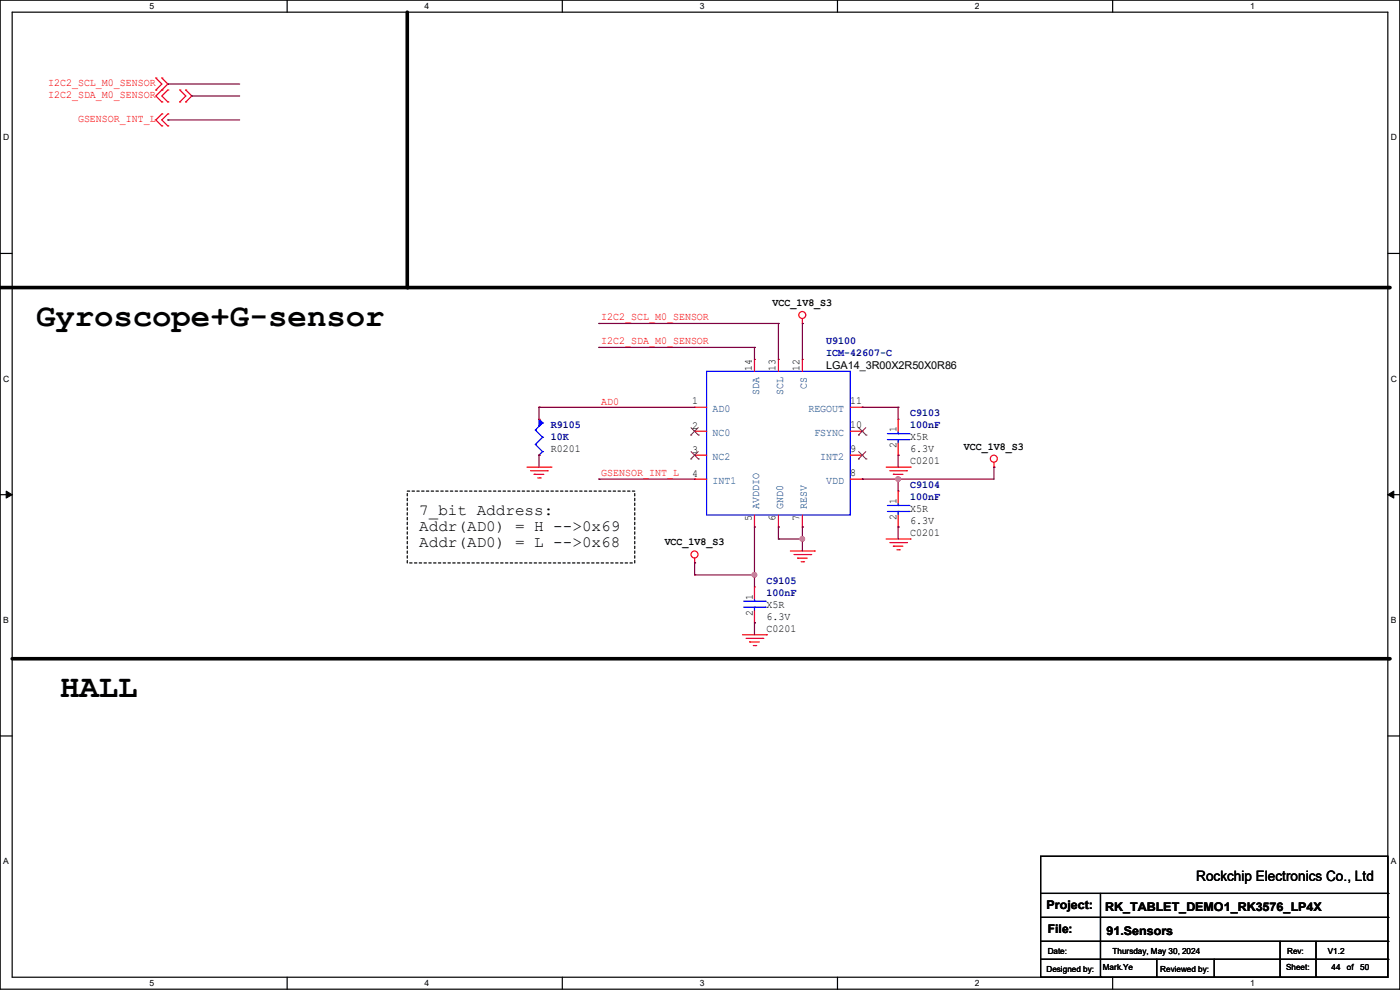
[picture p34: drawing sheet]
<svg xmlns="http://www.w3.org/2000/svg" width="297mm" height="210mm" viewBox="0 0 297 210" stroke-linecap="round" stroke-linejoin="round" font-family="sans-serif">
<defs><g id="words">
<g font-size="6.9">
<text x="7.7" y="69.2">Gyroscope+G-sensor</text>
<text x="12.7" y="148">HALL</text>
</g>
<g font-size="3.3">
<text x="88.9" y="109.3">7_bit Address:</text>
<text x="88.9" y="112.6">Addr(AD0) = H --&gt;0x69</text>
<text x="88.9" y="116">Addr(AD0) = L --&gt;0x68</text>
</g>
<text font-size="3" x="253.8" y="186.9">Rockchip Electronics Co., Ltd</text>
<g font-size="2.5">
<text x="222" y="192.9">Project:</text>
<text x="222.3" y="198">File:</text>
<text x="234.5" y="193.2">RK_TABLET_DEMO1_RK3576_LP4X</text>
<text x="234.7" y="198.2">91.Sensors</text>
</g>
<g font-size="2.3" fill="#f00">
<text x="10.2" y="20.7">I2C2_SDA_M0_SENSOR</text>
<text x="10.2" y="18.2">I2C2_SCL_M0_SENSOR</text>
<text x="16.6" y="25.8">GSENSOR_INT_L</text>
<text x="127.6" y="67.9">I2C2_SCL_M0_SENSOR</text>
<text x="127.6" y="73">I2C2_SDA_M0_SENSOR</text>
<text x="127.6" y="85.9">AD0</text>
<text x="127.6" y="100.9">GSENSOR_INT_L</text>
</g>
<g font-size="2.3">
<text x="163.9" y="64.9">VCC_1V8_S3</text>
<text x="159.5" y="78.8" transform="rotate(-90 159.5 78.8)">14</text>
<text x="164.5" y="78.8" transform="rotate(-90 164.5 78.8)">13</text>
<text x="169.6" y="78.8" transform="rotate(-90 169.6 78.8)">12</text>
<text x="175.3" y="78.3">LGA14_3R00X2R50X0R86</text>
<text x="146.9" y="85.7">1</text>
<text x="180.4" y="85.7">11</text>
<text x="116.9" y="95.9">R0201</text>
<text x="146.9" y="90.9">2</text>
<text x="180.4" y="95.9">9</text>
<text x="180.4" y="90.8">10</text>
<text x="190.2" y="95" transform="rotate(-90 190.2 95)">2</text>
<text x="190.2" y="91.7" transform="rotate(-90 190.2 91.7)">1</text>
<text x="193.1" y="93.3">X5R</text>
<text x="193.1" y="95.9">6.3V</text>
<text x="204.5" y="95.4">VCC_1V8_S3</text>
<text x="146.9" y="96">3</text>
<text x="146.9" y="101.1">4</text>
<text x="180.4" y="101">8</text>
<text x="193.1" y="98.4">C0201</text>
<text x="190.2" y="107" transform="rotate(-90 190.2 107)">1</text>
<text x="159.5" y="110.5" transform="rotate(-90 159.5 110.5)">5</text>
<text x="164.5" y="110.5" transform="rotate(-90 164.5 110.5)">6</text>
<text x="169.6" y="110.5" transform="rotate(-90 169.6 110.5)">7</text>
<text x="190.2" y="110.3" transform="rotate(-90 190.2 110.3)">2</text>
<text x="193.1" y="113.7">C0201</text>
<text x="193.1" y="108.6">X5R</text>
<text x="193.1" y="111.1">6.3V</text>
<text x="141" y="115.7">VCC_1V8_S3</text>
<text x="159.7" y="130.6" transform="rotate(-90 159.7 130.6)">2</text>
<text x="159.7" y="127.3" transform="rotate(-90 159.7 127.3)">1</text>
<text x="162.6" y="128.9">X5R</text>
<text x="162.6" y="131.4">6.3V</text>
<text x="162.6" y="134">C0201</text>
</g>
<g font-size="2.3" fill="#000080">
<text x="175.3" y="73">U9100</text>
<text x="175.3" y="75.6">ICM-42607-C</text>
<text x="193.1" y="88.3">C9103</text>
<text x="116.9" y="90.8">R9105</text>
<text x="116.9" y="93.3">10K</text>
<text x="193.1" y="90.8">100nF</text>
<text x="193.1" y="103.5">C9104</text>
<text x="193.1" y="106">100nF</text>
<text x="162.6" y="123.8">C9105</text>
<text x="162.6" y="126.4">100nF</text>
</g>
<g font-size="2.3" fill="#004080">
<text x="161" y="83.9" transform="rotate(-90 161 83.9)">SDA</text>
<text x="166.1" y="83.9" transform="rotate(-90 166.1 83.9)">SCL</text>
<text x="171.2" y="82.6" transform="rotate(-90 171.2 82.6)">CS</text>
<text x="151.2" y="87.3">AD0</text>
<text x="171.5" y="87.3">REGOUT</text>
<text x="151.2" y="92.4">NC0</text>
<text x="172.8" y="92.4">FSYNC</text>
<text x="151.2" y="97.5">NC2</text>
<text x="174" y="97.5">INT2</text>
<text x="151.2" y="102.6">INT1</text>
<text x="161" y="108" transform="rotate(-90 161 108)">AVDDIO</text>
<text x="166.1" y="108" transform="rotate(-90 166.1 108)">GND0</text>
<text x="171.2" y="108" transform="rotate(-90 171.2 108)">RESV</text>
<text x="175.3" y="102.6">VDD</text>
</g>
<g font-size="1.8">
<text x="31.7" y="1.9">5</text>
<text x="90.1" y="1.9">4</text>
<text x="148.5" y="1.9">3</text>
<text x="206.8" y="1.9">2</text>
<text x="265.2" y="1.9">1</text>
<text x=".7" y="29.8">D</text>
<text x="295.1" y="29.8">D</text>
<text x=".7" y="80.9">C</text>
<text x="295.1" y="80.9">C</text>
<text x=".7" y="132.1">B</text>
<text x="295.1" y="132.1">B</text>
<text x=".7" y="183.3">A</text>
<text x="295.1" y="183.3">A</text>
<text x="222.3" y="202.3">Date:</text>
<text x="236" y="202.3">Thursday, May 30, 2024</text>
<text x="273.1" y="202.3">Rev:</text>
<text x="281.7" y="202.3">V1.2</text>
<text x="31.7" y="209.2">5</text>
<text x="90.1" y="209.2">4</text>
<text x="148.5" y="209.2">3</text>
<text x="206.8" y="209.2">2</text>
<text x="222" y="206.1">Designed by:</text>
<text x="234" y="205.9">Mark.Ye</text>
<text x="246.2" y="206.1">Reviewed by:</text>
<text x="265.2" y="209.2">1</text>
<text x="272.8" y="205.9">Sheet:</text>
<text x="282.5" y="205.9">44</text>
<text x="285.7" y="205.9">of</text>
<text x="288.6" y="205.9">50</text>
</g>
</g></defs>
<path d="M0 0h297v209.8h-297zM2.6 2.6h291.8v204.7h-291.8z" fill="none" stroke="#000" stroke-width=".25"/>
<g fill="#fff">
<path d="M31.7 .3h1v2h-1z"/>
<path d="M31.7 207.6h1v1.9h-1z"/>
</g>
<path d="M60.9 0v2.6M60.9 207.3v2.5" fill="none" stroke="#000" stroke-width=".25"/>
<g fill="#fff">
<path d="M90.1 .3h1v2h-1z"/>
<path d="M90.1 207.6h1v1.9h-1z"/>
</g>
<path d="M119.3 0v2.6M119.3 207.3v2.5" fill="none" stroke="#000" stroke-width=".25"/>
<g fill="#fff">
<path d="M148.5 .3h.9v2h-.9z"/>
<path d="M148.5 207.6h.9v1.9h-.9z"/>
</g>
<path d="M177.7 0v2.6M177.7 207.3v2.5" fill="none" stroke="#000" stroke-width=".25"/>
<g fill="#fff">
<path d="M206.8 .3h1v2h-1z"/>
<path d="M206.8 207.6h1v1.9h-1z"/>
</g>
<path d="M236.1 0v2.6M236.1 207.3v2.5" fill="none" stroke="#000" stroke-width=".25"/>
<g fill="#fff">
<path d="M265.2 .3h1v2h-1z"/>
<path d="M265.2 207.6h1v1.9h-1z"/>
<path d="M.7 28.2h1.2v1.9h-1.2z"/>
<path d="M295.1 28.2h1.2v1.9h-1.2z"/>
<path d="M.7 79.3h1.2v2h-1.2z"/>
<path d="M295.1 79.3h1.2v2h-1.2z"/>
</g>
<path d="M0 53.8h2.6M294.4 53.8h2.6" fill="none" stroke="#000" stroke-width=".25"/>
<g fill="#fff">
<path d="M.7 130.5h1.2v2h-1.2z"/>
<path d="M295.1 130.5h1.1v2h-1.1z"/>
</g>
<path d="M0 104.9h2.6M294.4 104.9h2.6" fill="none" stroke="#000" stroke-width=".25"/>
<path d="M1.3 104.2l1.3 .7-1.3 .8zM294.4 104.9l1.3-.7v1.5z" fill="#000" stroke="#000" stroke-width=".21"/>
<g fill="#fff">
<path d="M.7 181.7h1.2v2h-1.2z"/>
<path d="M295.1 181.7h1.1v2h-1.1z"/>
</g>
<g fill="none" stroke="#000" stroke-width=".25">
<path d="M0 156.1h2.6M294.4 156.1h2.6M220.8 181.7h73.6v25.6h-73.6zM220.8 189.5h73.6M220.8 194.6h73.6M220.8 199.7h73.6M233.5 189.5v17.8M271.6 199.7v7.6M279.2 199.7v7.6M294.4 189.5h.1M294.4 194.6h.1M294.4 199.7h.1"/>
<path d="M220.8 203.5h73.6M233.5 207.3h.1M245.4 207.3h.1M245.4 203.5v3.8M257.6 207.3h.1M257.6 203.5v3.8M271.6 207.3h.1M279.2 207.3h.1M294.4 203.5h.1"/>
</g>
<path d="M86.4 104.2h48.3v15.2h-48.3z" fill="none" stroke="#000" stroke-width=".25" stroke-dasharray=".5 .5"/>
<path d="M86.4 2.6v58.4M0 61h294.7M2.6 139.7h292.1" fill="none" stroke="#000" stroke-width=".76"/>
<g fill="#000">
<circle cx="86.4" cy="61" r=".38"/>
<circle cx="294.7" cy="61" r=".38"/>
<circle cx="294.7" cy="139.7" r=".38"/>
</g>
<g fill="none" stroke="#f00" stroke-width=".25">
<path d="M33.1 19.1h.1M33.1 16.6h.1M33.1 16.6l1.2 1.2-1.2 1.3M34.3 19.1h.1M34.3 16.6h.1M34.3 16.6l1.3 1.2-2.5 2.6 1.2 1.2M35.6 19.1h.1M35.6 19.1l-1.3 1.3 1.3 1.2M38.1 19.1h.1M38.1 19.1l1.3 1.3-1.3 1.2M39.4 19.1h.1M39.4 19.1l1.3 1.3-1.3 1.2"/>
<path d="M34.3 21.6h.1M34.3 26.7h.1M34.3 24.2h.1M34.3 24.2l-1.2 1.2 1.2 1.3M35.6 21.6h.1M35.6 26.7h.1M35.6 24.2h.1M35.6 24.2l-1.3 1.2 1.3 1.3M38.1 21.6h.1M39.4 21.6h.1M160.1 76.2h.1M160.1 76.2v2.6"/>
<path d="M165.1 76.2h.1M165.1 76.2v2.6M170.2 68.6h.1M170.2 76.2h.1M170.2 67.6v1M170.2 76.2v2.6M111.8 99.1h5.1M112.6 99.9h3.5M114.3 88.9h.1M114.3 96.6h.1M116.1 99.9h.1M116.9 99.1h.1"/>
<path d="M147.4 86.4h.1M147.4 91.5h.1M147.4 96.6h.1M147.4 86.4h2.5M147.4 91.5h2.5M147.4 96.6h2.5M180.4 86.4h2.5M180.4 91.5h2.5M180.4 96.6h2.5M182.9 96.6h.1M182.9 91.5h.1M182.9 86.4h.1"/>
<path d="M188 99.1h5.1M188.8 99.9h3.5M190.5 88.9h.1M190.5 96.6h.1M190.5 88.9v2.6M190.5 94v2.6M192.3 99.9h.1M193.1 99.1h.1M210.9 99.1h.1M210.9 98.1v1M113.3 100.6h.1M113.3 100.6h2.1"/>
<path d="M114.1 101.4h.5M114.6 101.4h.1M147.4 119.4h.1M147.4 101.6h.1M147.4 118.4v1M147.4 101.6h2.5M160.1 111.8h.1M160.1 109.3v2.5M165.1 111.8h.1M165.1 109.3v2.5M167.7 116.9h5.1M168.4 117.6h3.6"/>
<path d="M169.2 118.4h.1M169.2 118.4h2M170 119.2h.5M170.2 111.8h.1M170.2 109.3v2.5M170.5 119.2h.1M172 117.6h.1M172.8 116.9h.1M180.4 101.6h2.5M182.9 101.6h.1M188 114.3h5.1M188.8 115.1h3.5"/>
<path d="M189.5 100.6h.1M189.5 115.9h.1M189.5 100.6h2.1M189.5 115.9h2.1M190.3 101.4h.5M190.3 116.6h.5M190.5 104.2h.1M190.5 111.8h.1M190.5 104.2v2.5M190.5 109.3v2.5M190.8 101.4h.1M190.8 116.6h.1"/>
<path d="M192.3 115.1h.1M193.1 114.3h.1M157.5 134.7h5.1M158.3 135.4h3.5M159 136.2h.1M159 136.2h2.1M159.8 136.9h.5M160.1 124.5h.1M160.1 132.1h.1M160.1 124.5v2.5M160.1 129.6v2.5M160.3 136.9h.1"/>
<path d="M161.8 135.4h.1M162.6 134.7h.1"/>
<circle cx="170.2" cy="66.8" r=".74"/>
<circle cx="210.8" cy="97.3" r=".74"/>
<circle cx="147.3" cy="117.6" r=".74"/>
</g>
<g fill="none" stroke="#00f" stroke-width=".25">
<path d="M149.9 78.8h30.5v30.5h-30.5zM113.6 91.2h.1M113.6 94.3h.1M113.6 91.2l1.5 1.6M113.6 94.3l1.5 1.5M114.3 96.6h.1M114.3 88.9l.8 .8M115.1 89.7h.1M115.1 92.8h.1M115.1 95.8h.1M115.1 89.7l-1.5 1.5M115.1 92.8l-1.5 1.5"/>
<path d="M115.1 95.8l-.8 .8M188.3 93.3h4.5M188.3 92h4.5M190.5 92h.1M190.5 93.3h.1M190.5 91.5v.5M190.5 93.3v.7M192.8 93.3h.1M192.8 92h.1M188.3 108.5h4.5M188.3 107.2h4.5M190.5 107.2h.1"/>
<path d="M190.5 108.5h.1M190.5 106.7v.5M190.5 108.5v.8M192.8 108.5h.1M192.8 107.2h.1M157.8 128.8h4.5M157.8 127.6h4.5M160.1 127.6h.1M160.1 128.8h.1M160.1 127v.6M160.1 128.8v.8M162.3 128.8h.1"/>
<path d="M162.3 127.6h.1"/>
</g>
<g fill="none" stroke="#804000" stroke-width=".21">
<path d="M146.6 92.3h.1M146.6 97.4h.1M146.6 90.7l1.6 1.6M146.6 95.8l1.6 1.6M148.1 90.7l-1.5 1.6M148.1 95.8l-1.5 1.6M148.2 92.3h.1M148.2 97.4h.1M182.1 97.4h.1M182.1 92.3h.1M182.2 95.8l1.5 1.6M182.2 90.7l1.5 1.6"/>
<path d="M183.7 95.8l-1.6 1.6M183.7 90.7l-1.6 1.6M183.7 97.4h.1M183.7 92.3h.1"/>
</g>
<path d="M114.3 88.9l.8 .8-.8 .8z" fill="#00f" stroke="#00f" stroke-width=".25"/>
<g fill="none" stroke="#800040" stroke-width=".25">
<path d="M35.6 17.8h.1M35.6 17.8h15.2M35.6 25.4h.1M35.6 25.4h15.2M40.7 20.4h.1M40.7 20.4h10.1M127 68.6h.1M127 73.7h.1M127 68.6h38.1M127 73.7h33.1M160.1 73.7h.1M160.1 73.7v2.5"/>
<path d="M165.1 68.6h.1M165.1 68.6v7.6M170.2 68.6h.1M170.2 68.6v7.6M114.3 96.6h.1M114.3 86.4h.1M114.3 86.4v2.5M114.3 96.6v2.5M114.3 86.4h33.1M182.9 86.4h.1M182.9 86.4h7.6M190.5 86.4h.1"/>
<path d="M190.5 96.6h.1M190.5 86.4v2.5M190.5 96.6v2.5M210.9 99.1h.1M210.9 99.1v2.5h-28M127 101.6h.1M127 101.6h20.4M147.4 119.4h.1M147.4 119.4v2.6M160.1 111.8h.1M160.1 111.8v12.7M165.1 111.8h.1"/>
<path d="M165.1 114.3h.1M165.1 111.8v2.5M165.1 114.3h5.1M170.2 111.8h.1M170.2 114.3h.1M170.2 111.8v5.1M182.9 101.6h.1M190.5 101.6h.1M190.5 111.8h.1M190.5 101.6v2.6M190.5 111.8v2.5M147.4 122h.1"/>
<path d="M147.4 122h12.7M160.1 122h.1M160.1 132.1h.1M160.1 132.1v2.6"/>
</g>
<g fill="#f0f" stroke="#f0f" stroke-width=".25">
<circle cx="190.5" cy="101.6" r=".49"/>
<circle cx="170.2" cy="114.3" r=".49"/>
<circle cx="160" cy="121.9" r=".49"/>
</g>
<use href="#words"/>
</svg>
